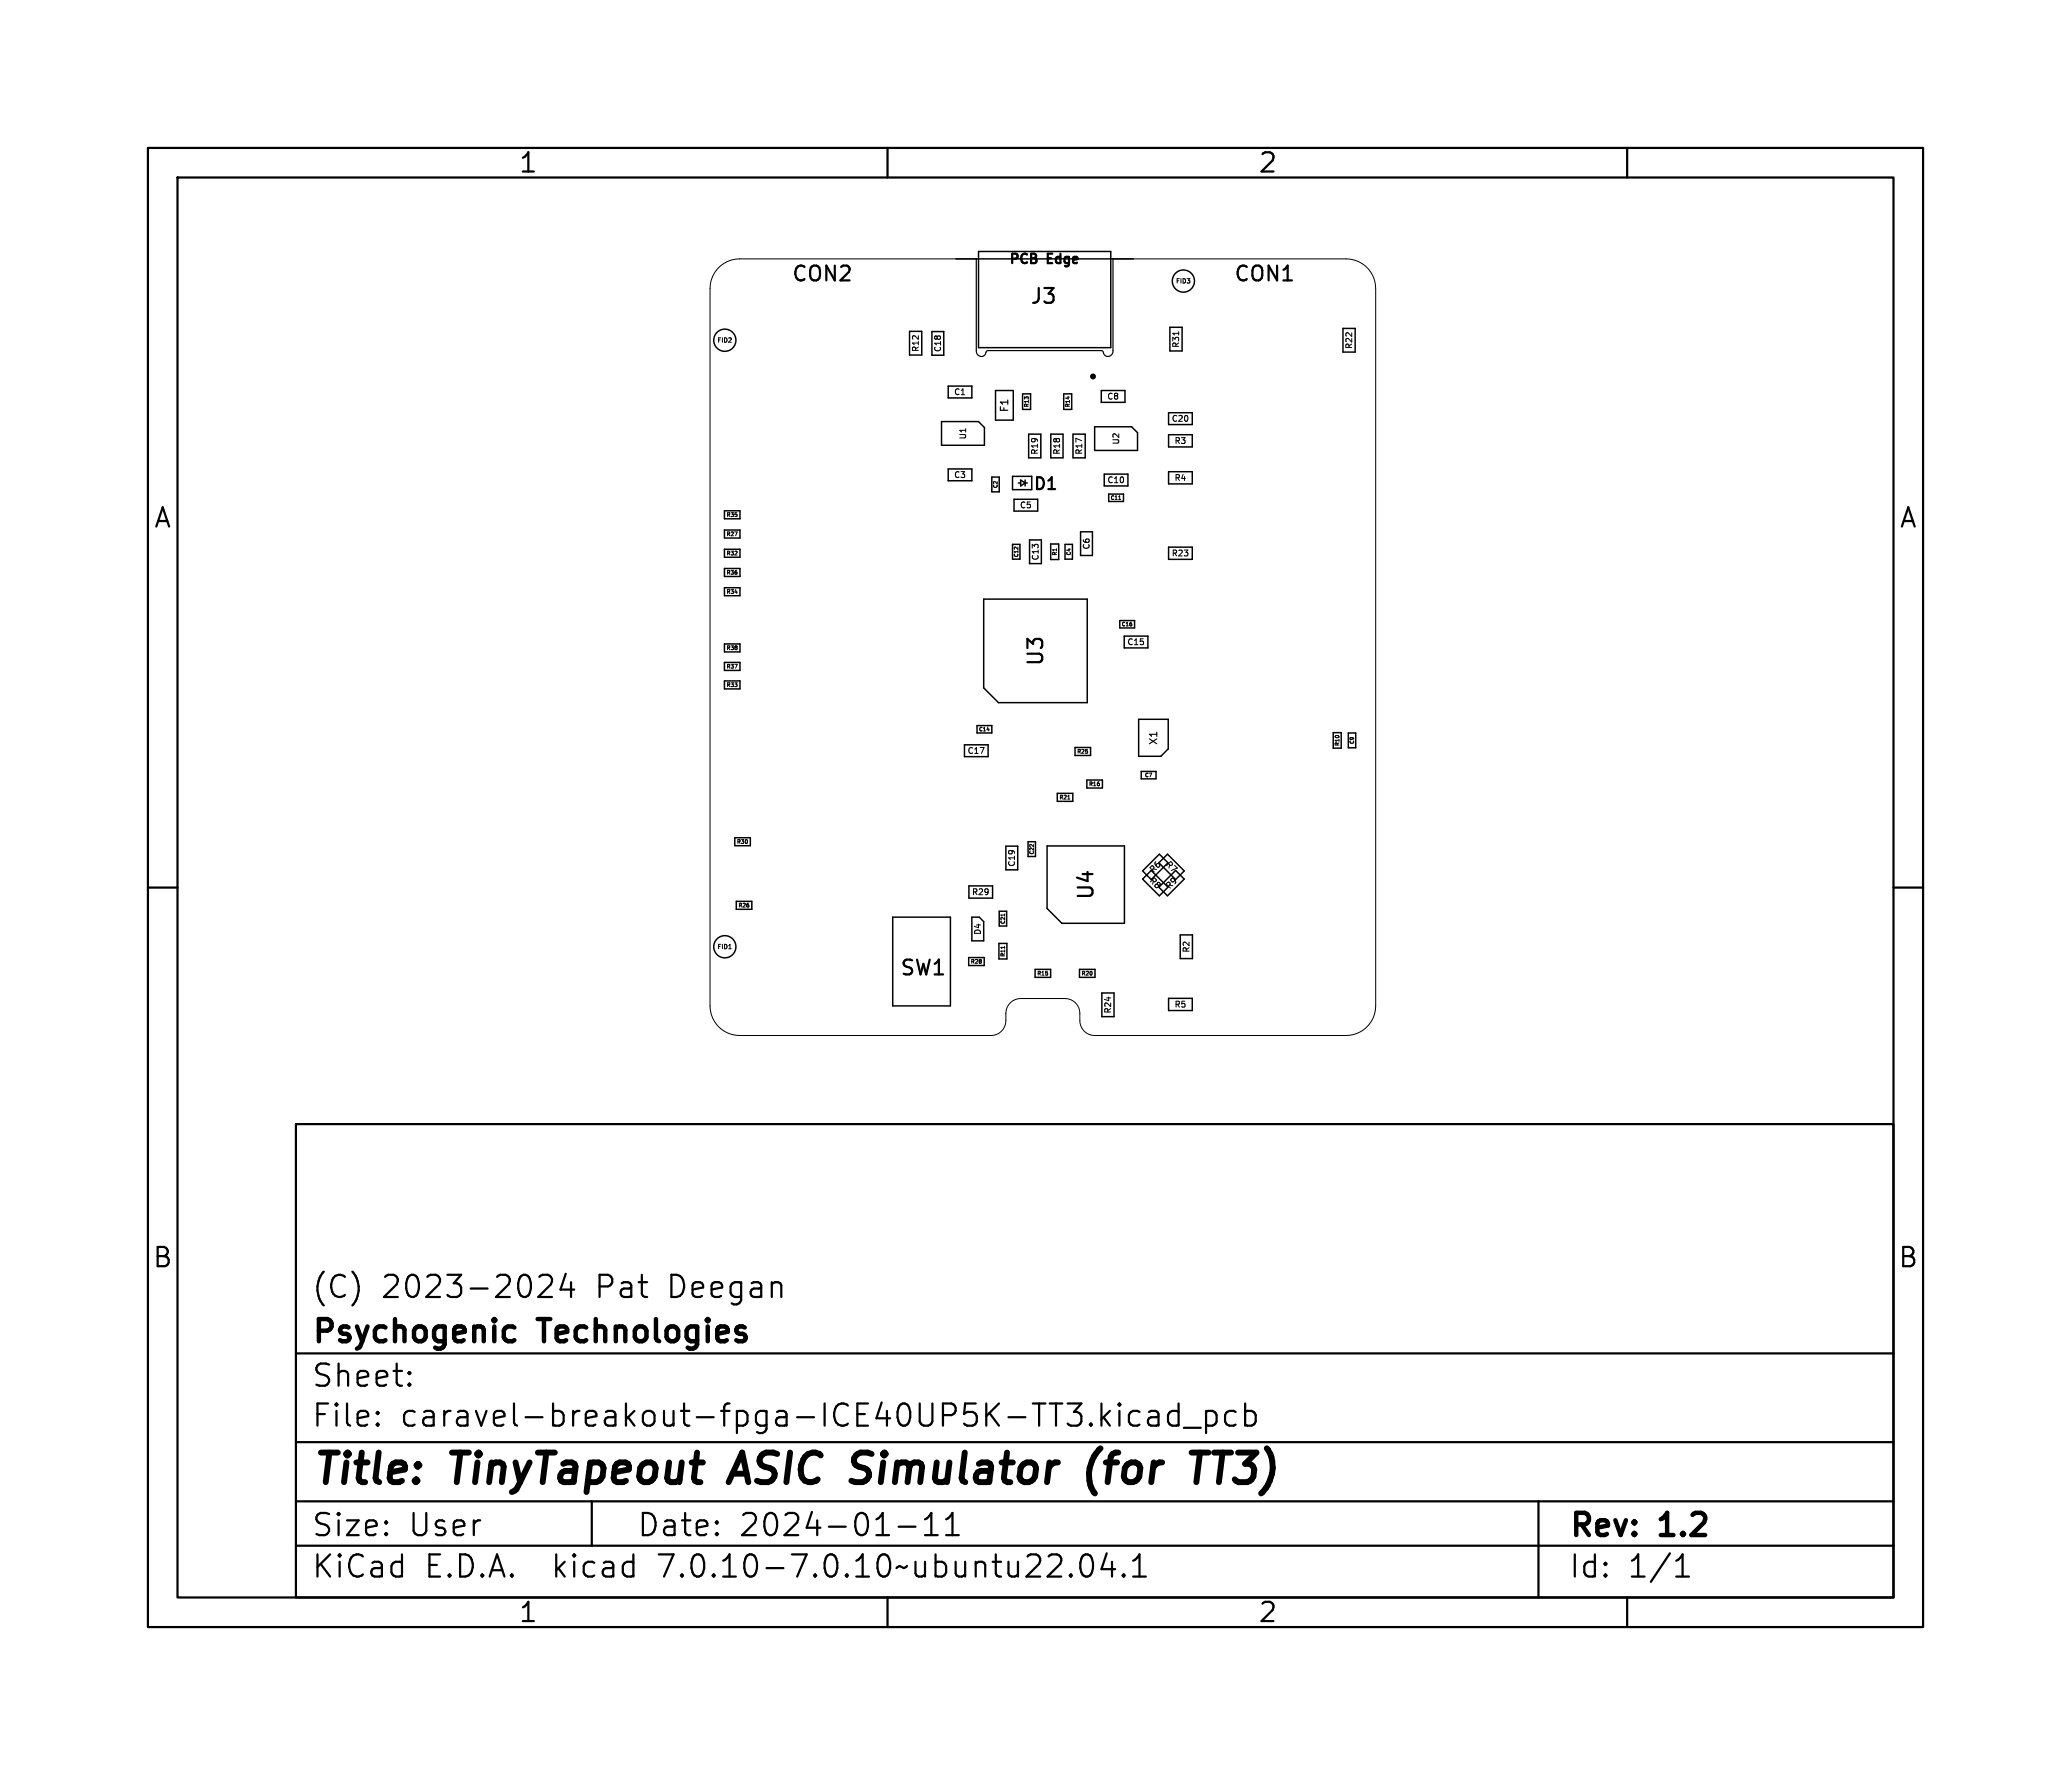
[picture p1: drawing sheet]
<svg xmlns="http://www.w3.org/2000/svg" width="140mm" height="120mm" viewBox="0 0 140 120" stroke-linecap="round" stroke-linejoin="round" font-family="sans-serif">
<defs><g id="words">
<g font-size="2.8">
<text x="21" y="100.9">Title:</text>
<text x="30.7" y="100.9">TinyTapeout</text>
<text x="50.4" y="100.9">ASIC</text>
<text x="59.3" y="100.9">Simulator</text>
<text x="76" y="100.9">(for</text>
<text x="83.9" y="100.9">TT3)</text>
</g>
<g font-size="2.1">
<text x="21" y="88">(C)</text>
<text x="25.8" y="88">2023-2024</text>
<text x="40.4" y="88">Pat</text>
<text x="45.4" y="88">Deegan</text>
<text x="21" y="94">Sheet:</text>
<text x="21" y="91.2">Psychogenic</text>
<text x="36.6" y="91.2">Technologies</text>
<text x="21" y="96.7">File:</text>
<text x="27.1" y="96.7">caravel-breakout-fpga-ICE40UP5K-TT3.kicad_pcb</text>
<text x="21" y="106.9">KiCad</text>
<text x="21" y="104.1">Size:</text>
<text x="27.7" y="104.1">User</text>
<text x="28.7" y="106.9">E.D.A.</text>
<text x="37.6" y="106.9">kicad</text>
<text x="43" y="104.1">Date:</text>
<text x="44.8" y="106.9">7.0.10-7.0.10~ubuntu22.04.1</text>
<text x="50" y="104.1">2024-01-11</text>
<text x="106" y="104.3">Rev:</text>
<text x="106" y="106.9">Id:</text>
<text x="110.1" y="106.9">1/1</text>
<text x="112.4" y="104.3">1.2</text>
</g>
<g font-size="1.8">
<text x="35" y="11.9">1</text>
<text x="85" y="11.9">2</text>
<text x="10.3" y="35.9">A</text>
<text x="128.4" y="35.9">A</text>
<text x="10.3" y="85.9">B</text>
<text x="128.3" y="85.9">B</text>
<text x="35" y="109.9">1</text>
<text x="85" y="109.9">2</text>
</g>
<g font-size="1.4">
<text x="53.5" y="19.2">CON2</text>
<text x="69.6" y="20.6">J3</text>
<text x="83.4" y="19.2">CON1</text>
<text x="70.7" y="45.1" transform="rotate(-90 70.7 45.1)">U3</text>
<text x="74.1" y="60.9" transform="rotate(-90 74.1 60.9)">U4</text>
<text x="60.8" y="66">SW1</text>
</g>
<text font-size="1.1" x="69.8" y="33.3">D1</text>
<g font-size=".9">
<text x="68.1" y="18">PCB</text>
<text x="70.8" y="18">Edge</text>
</g>
<g font-size=".7">
<text x="68.3" y="27.9" transform="rotate(-90 68.3 27.9)">F1</text>
<text x="78.3" y="50.4" transform="rotate(-90 78.3 50.4)">X1</text>
</g>
<g font-size=".6">
<text x="62.2" y="23.8" transform="rotate(-90 62.2 23.8)">R12</text>
<text x="63.7" y="23.8" transform="rotate(-90 63.7 23.8)">C18</text>
<text x="79.8" y="23.6" transform="rotate(-90 79.8 23.6)">R31</text>
<text x="91.5" y="23.6" transform="rotate(-90 91.5 23.6)">R22</text>
<text x="64.5" y="26.8">C1</text>
<text x="65.4" y="29.8" transform="rotate(-90 65.4 29.8)">U1</text>
<text x="74.8" y="27.1">C8</text>
<text x="79.2" y="28.6">C20</text>
<text x="64.5" y="32.4">C3</text>
<text x="68.9" y="34.4">C5</text>
<text x="70.2" y="30.8" transform="rotate(-90 70.2 30.8)">R19</text>
<text x="71.7" y="30.8" transform="rotate(-90 71.7 30.8)">R18</text>
<text x="73.2" y="30.8" transform="rotate(-90 73.2 30.8)">R17</text>
<text x="74.8" y="32.7">C10</text>
<text x="75.7" y="30.1" transform="rotate(-90 75.7 30.1)">U2</text>
<text x="79.4" y="32.6">R4</text>
<text x="79.4" y="30.1">R3</text>
<text x="70.3" y="37.9" transform="rotate(-90 70.3 37.9)">C13</text>
<text x="73.7" y="37.2" transform="rotate(-90 73.7 37.2)">C6</text>
<text x="79.2" y="37.7">R23</text>
<text x="76.2" y="43.7">C15</text>
<text x="65.4" y="51">C17</text>
<text x="68.7" y="58.6" transform="rotate(-90 68.7 58.6)">C19</text>
<text x="77.6" y="59.6" transform="rotate(45 77.6 59.6)">R8</text>
<text x="78" y="59.1" transform="rotate(-45 78 59.1)">R6</text>
<text x="78.7" y="58.5" transform="rotate(45 78.7 58.5)">R7</text>
<text x="65.7" y="60.6">R29</text>
<text x="66.4" y="63.2" transform="rotate(-90 66.4 63.2)">D4</text>
<text x="79.1" y="60.2" transform="rotate(-45 79.1 60.2)">R9</text>
<text x="80.5" y="64.4" transform="rotate(-90 80.5 64.4)">R2</text>
<text x="75.2" y="68.6" transform="rotate(-90 75.2 68.6)">R24</text>
<text x="79.4" y="68.2">R5</text>
</g>
<g font-size=".4">
<text x="48.5" y="23.2">FID2</text>
<text x="79.5" y="19.2">FID3</text>
<text x="69.6" y="27.6" transform="rotate(-90 69.6 27.6)">R13</text>
<text x="72.4" y="27.6" transform="rotate(-90 72.4 27.6)">R14</text>
<text x="49.1" y="35">R35</text>
<text x="49.1" y="38.9">R36</text>
<text x="49.1" y="40.2">R34</text>
<text x="49.1" y="37.6">R32</text>
<text x="49.1" y="36.3">R27</text>
<text x="71.5" y="37.6" transform="rotate(-90 71.5 37.6)">R1</text>
<text x="49.1" y="44">R38</text>
<text x="49.1" y="45.2">R37</text>
<text x="49.1" y="46.5">R33</text>
<text x="72.8" y="51">R25</text>
<text x="73.6" y="53.2">R16</text>
<text x="90.6" y="50.5" transform="rotate(-90 90.6 50.5)">R10</text>
<text x="49.8" y="57.1">R30</text>
<text x="71.6" y="54.1">R21</text>
<text x="48.5" y="64.2">FID1</text>
<text x="49.9" y="61.4">R26</text>
<text x="65.6" y="65.2">R28</text>
<text x="68" y="64.7" transform="rotate(-90 68 64.7)">R11</text>
<text x="70.1" y="66">R15</text>
<text x="73.1" y="66">R20</text>
</g>
<g font-size=".3">
<text x="67.5" y="33" transform="rotate(-90 67.5 33)">C2</text>
<text x="75.1" y="33.8">C11</text>
<text x="68.9" y="37.7" transform="rotate(-90 68.9 37.7)">C12</text>
<text x="72.4" y="37.6" transform="rotate(-90 72.4 37.6)">C4</text>
<text x="75.8" y="42.4">C16</text>
<text x="66.2" y="49.5">C14</text>
<text x="77.4" y="52.6">C7</text>
<text x="91.6" y="50.3" transform="rotate(-90 91.6 50.3)">C9</text>
<text x="69.9" y="57.8" transform="rotate(-90 69.9 57.8)">C22</text>
<text x="68" y="62.5" transform="rotate(-90 68 62.5)">C21</text>
</g>
</g></defs>
<g fill="none" stroke="#000" stroke-width=".15">
<path d="M10 10h120v100h-120zM12 12h116v96h-116zM60 10v2M110 10v2M10 60h2M128 60h2M20 76h108v32h-108zM20 97.5h108M20 91.5h108M25.5 96.2l.1 .1-.1 .1M25.5 96.2v.1v.1M25.5 95.4v.2"/>
<path d="M25.5 96.2v.2M25.5 95.4l.1 .1-.1 .1M25.5 95.4v.1v.1M27.7 93.5v.1v.1M27.7 93.5l-.1 .1 .1 .1M27.7 92.7v.2M27.7 93.5v.2M27.7 92.7v.1v.1M27.7 92.7l-.1 .1 .1 .1M36.5 86.3l.2-.1h.3a.41 .41 0 0 1 .2 .6l-.8 .9h.9M38.2 86.1l-.3 1.1h.9M38.6 86.7v1"/>
<path d="M74.5 94.9v1.5M74.6 95.8l.4 .6M75 95.4l-.5 .5M75.7 94.9v.1M75.7 95.4v1M75.7 94.9h-.1l.1 .1M77 95.4h-.4l-.3 .3v.4l.2 .2 .1 .1 .4-.1M77.7 95.4h.1h.4l.1 .2v.8M78.3 95.7l-.5 .1a.29 .29 0 0 0-.2 .3 .29 .29 0 0 0 .2 .3l.5-.1M79.7 95.4h-.5l-.2 .3v.4l.1 .2 .1 .1 .5-.1M79.7 94.9v1.5M80 96.5h1.2"/>
<path d="M81.5 95.4h.5l.2 .3v.4l-.1 .2-.1 .1-.5-.1M81.5 95.4v1.5M83.5 95.4h-.4l-.3 .3v.4l.2 .2 .1 .1 .4-.1M84.2 95.4h.4l.3 .3v.4l-.2 .2-.1 .1-.4-.1M84.2 94.9v1.5M20 104.5h108M20 101.5h108M40 101.5v3M60 108v2M60.7 103.2h1.2M62.5 103.8h.9M62.5 102.7l.5-.4v1.5"/>
<path d="M64 103.8h.8M64 102.7l.4-.4v1.5M72.4 106.4l.1 .1-.1 .1M72.4 106.4l-.1 .1 .1 .1M72.4 106.4v.2M73.2 105.1a.36 .36 0 0 1 .6 .3 .88 .88 0 0 1-.3 1.2 .38 .38 0 0 1-.4-.3 1.17 1.17 0 0 1 .1-1.2zM74.8 105l-.3 1.1h.9M75.2 105.6v1M76 106.4v.1v.1M76 106.4l-.1 .1 .1 .1M76 106.4v.2M76.6 106.6h.9"/>
<path d="M76.6 105.5l.4-.4v1.5M104 101.5v6.5M110 108v2M113.3 106.6h.9M113.3 105.5l.4-.4v1.5"/>
</g>
<path d="M50.2 98.2l-.9 2M58.1 99.1l.5 .2M58.2 98.2h.4M74.4 97.9a2.35 2.35 0 0 0-.4 3.1M74.8 98.9h.7M75.4 98.2l-.2 .1-.1 .2-.2 1.7M82.1 98.2h1.1M82.6 98.2l-.2 2M58.6 100l-.3 .2h-.5" fill="none" stroke="#000" stroke-width=".4"/>
<path d="M34.3 89.7h.5M34.8 90.6l-.5 .1" fill="none" stroke="#000" stroke-width=".3"/>
<path d="M66 17.5h-16a2 2 0 0 0-2 2v48.5a2 2 0 0 0 2 2h17a1 1 0 0 0 1-1 1.13 1.13 0 0 1 1-1.5h3a1 1 0 0 1 1 1 1.13 1.13 0 0 0 1 1.5h17a2 2 0 0 0 2-2v-48.5a2 2 0 0 0-2-2h-15.8M75.6 33.8h.2M79.7 22.4v.2M72.2 54h.1M49.3 64.1h.1M67.9 61.8v.1M67.9 64v.1" fill="none" stroke="#000" stroke-width=".07"/>
<g fill="none" stroke="#000" stroke-width=".1">
<path d="M64.6 17.5h12M66.1 17h9v6.5h-9zM49 34.5h1v.6h-1zM49 35.8h1v.6h-1zM49 37.1h1v.6h-1zM49 38.4h1v.6h-1zM49 39.7h1v.6h-1zM61.5 22.4h.8v1.6h-.8zM63 22.4h.8v1.6h-.8zM63.7 28.5h2.4l.5 .4v1.2h-2.9zM64.1 26.1h1.6v.8h-1.6zM64.1 31.7h1.6v.8h-1.6z"/>
<path d="M67 32.3h.6v1h-.6zM67.3 26.4h1.2v2h-1.2zM68.4 36.8h.6v1h-.6zM68.6 33.7h1.5v.9h-1.5zM68.9 32.6h.1M69 32.5l.3 .1-.3 .3zM69.1 26.6h.6v1.1h-.6zM69.3 32.6h.1M69.3 32.5v.4M69.5 29.3h.9v1.6h-.9zM69.6 36.5h.8v1.6h-.8zM69.7 32.2h-1.3v.9h1.3"/>
<path d="M71 36.8h.6v1h-.6zM71 29.3h.9v1.6h-.9zM71.9 26.6h.5v1.1h-.5zM72 36.8h.5v1h-.5zM72.5 29.3h.9v1.6h-.9zM73 35.9h.8v1.7h-.8zM74 28.9h2.5l.4 .3v1.3h-2.9zM74.4 26.4h1.6v.8h-1.6zM74.7 32h1.6v.9h-1.6zM75 33.4h1v.5h-1zM79 37h1.6v.8h-1.6zM79 27.9h1.6v.8h-1.6z"/>
<path d="M79 29.4h1.6v.8h-1.6zM79 31.9h1.6v.8h-1.6zM79.1 22.1h.8v1.6h-.8zM90.8 22.2h.8v1.6h-.8zM49 43.5h1v.6h-1zM49 44.8h1v.5h-1zM49 46h1v.6h-1zM49.7 56.6h1v.6h-1zM65.2 50.3h1.6v.9h-1.6zM65.5 59.9h1.6v.8h-1.6zM66 49h1v.6h-1zM66.5 40.5h7v7h-6l-1-1z"/>
<path d="M68 57.2h.8v1.6h-.8zM69.5 56.9h.5v1h-.5zM70.8 57.2h5.2v5.2h-4.2l-1-1zM71.5 53.6h1v.6h-1zM72.7 50.5h1v.6h-1zM73.5 52.7h1v.6h-1zM75.7 41.9h1v.6h-1zM76 43h1.6v.8h-1.6zM77 48.6h2v2l-.5 .5h-1.5zM77.1 52.2h1v.4h-1zM77.2 59.4l.6-.6 1.2 1.2-.6 .6zM77.2 58.9l1.2-1.2 .6 .6-1.2 1.2z"/>
<path d="M78.9 57.7l1.2 1.2-.6 .6-1.2-1.2zM79.5 58.8l.6 .6-1.2 1.2-.6-.6zM90.1 49.5h.6v1.1h-.6zM91.1 49.6h.6v1h-.6zM49.8 60.9h1v.6h-1zM60.3 62h4v6h-4zM65.5 64.7h1v.6h-1zM65.7 62h.5l.3 .3v1.3h-.8zM67.5 63.8h.6v1h-.6zM67.6 61.6h.4v1h-.4zM70 65.5h1v.6h-1zM73 65.5h1v.6h-1z"/>
<path d="M74.5 67.1h.8v1.6h-.8zM79 67.5h1.6v.8h-1.6zM79.8 63.2h.8v1.6h-.8z"/>
<circle cx="80" cy="19" r=".75"/>
<circle cx="49" cy="23" r=".75"/>
<circle cx="49" cy="64" r=".75"/>
</g>
<circle cx="73.9" cy="25.4" r=".1" fill="none" stroke="#000" stroke-width=".2"/>
<path d="M66 17.5v6.2a.34 .34 0 0 0 .3 .4 .34 .34 0 0 0 .4-.4h7.8a.37 .37 0 0 0 .3 .4 .37 .37 0 0 0 .4-.3v-6.3" fill="none" stroke="#000" stroke-width=".08"/>
<use href="#words"/>
</svg>
